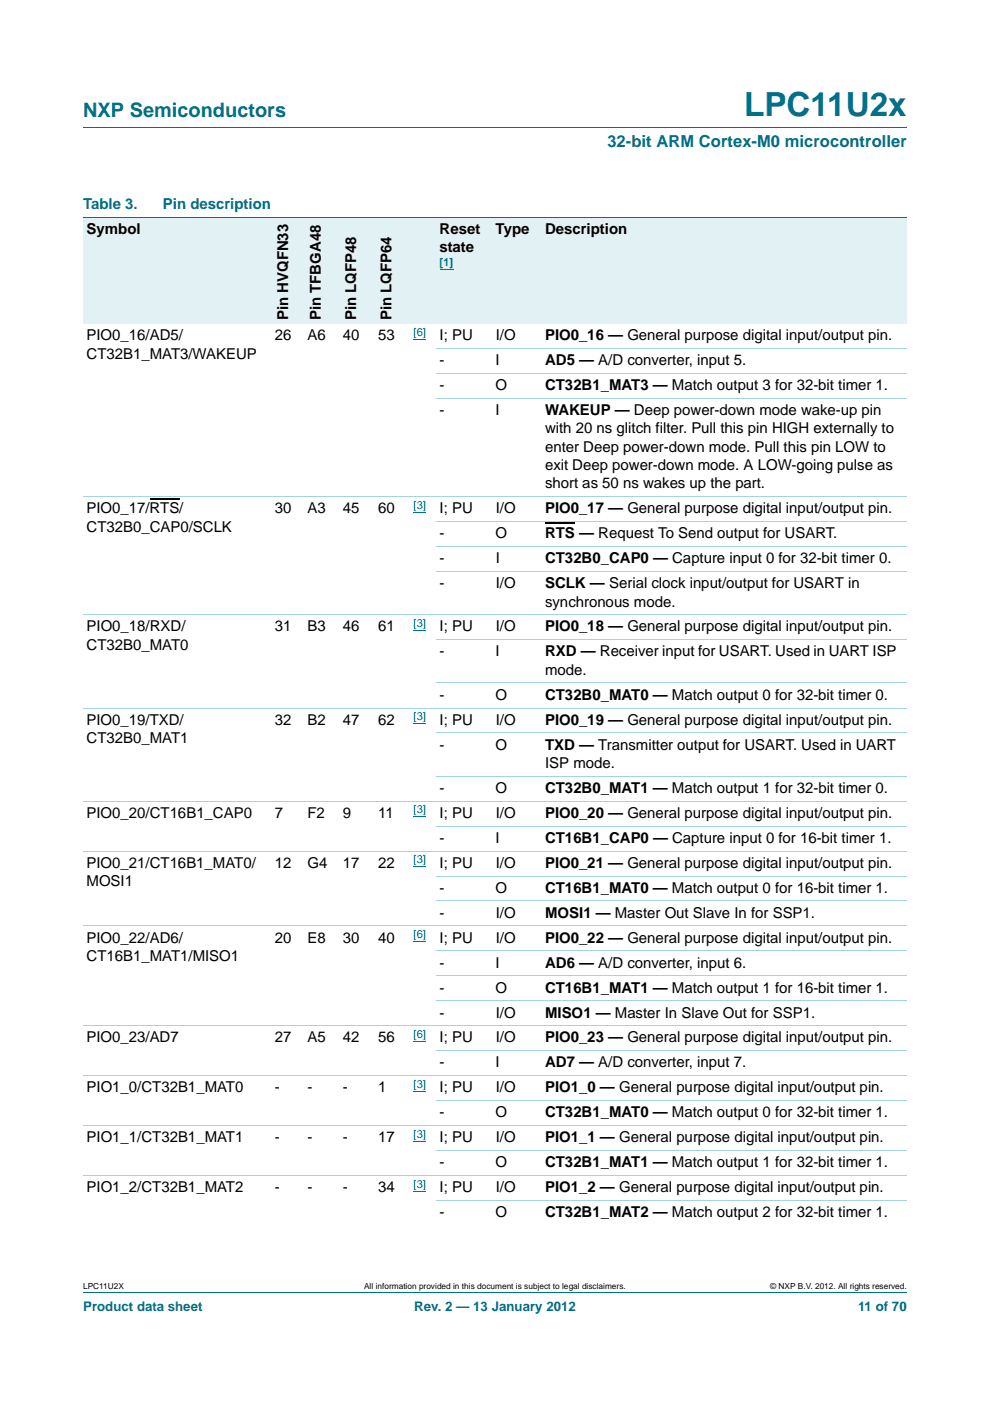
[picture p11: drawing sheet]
<svg xmlns="http://www.w3.org/2000/svg" width="210mm" height="297mm" viewBox="0 0 210 297" stroke-linecap="round" stroke-linejoin="round" font-family="sans-serif">
<defs><g id="words">
<text font-size="7" fill="#00718a" x="157.8" y="24.6">LPC11U2x</text>
<text font-size="4.2" fill="#00718a" x="17.6" y="24.9">NXP Semiconductors</text>
<text font-size="3.5" fill="#00718a" x="128.8" y="31.1">32-bit ARM Cortex-M0 microcontroller</text>
<g font-size="3.2" fill="#00718a">
<text x="17.6" y="44.3">Table 3.</text>
<text x="34.6" y="44.3">Pin description</text>
</g>
<g font-size="3.2">
<text x="18.4" y="49.6">Symbol</text>
<text x="93.2" y="49.6">Reset</text>
<text x="93.2" y="53.4">state</text>
<text x="105.1" y="49.6">Type</text>
<text x="115.6" y="49.6">Description</text>
<text x="61.1" y="67.9" transform="rotate(-90 61.1 67.9)">Pin HVQFN33</text>
<text x="68" y="67.9" transform="rotate(-90 68 67.9)">Pin TFBGA48</text>
<text x="75.5" y="67.9" transform="rotate(-90 75.5 67.9)">Pin LQFP48</text>
<text x="83" y="67.9" transform="rotate(-90 83 67.9)">Pin LQFP64</text>
<text x="18.4" y="72.1">PIO0_16/AD5/</text>
<text x="18.4" y="76">CT32B1_MAT3/WAKEUP</text>
<text x="58.3" y="72.1">26</text>
<text x="65.2" y="72.1">A6</text>
<text x="72.7" y="72.1">40</text>
<text x="80.2" y="72.1">53</text>
<text x="93.2" y="72.1">I; PU</text>
<text x="93.2" y="77.4">-</text>
<text x="105.1" y="77.4">I</text>
<text x="105.1" y="72.1">I/O</text>
<text x="115.6" y="72.1">PIO0_16 — General purpose digital input/output pin.</text>
<text x="115.6" y="77.4">AD5 — A/D converter, input 5.</text>
<text x="93.2" y="82.7">-</text>
<text x="105.1" y="82.7">O</text>
<text x="115.6" y="82.7">CT32B1_MAT3 — Match output 3 for 32-bit timer 1.</text>
<text x="93.2" y="88">-</text>
<text x="105.1" y="88">I</text>
<text x="115.6" y="88">WAKEUP — Deep power-down mode wake-up pin</text>
<text x="115.6" y="91.9">with 20 ns glitch filter. Pull this pin HIGH externally to</text>
<text x="115.6" y="95.8">enter Deep power-down mode. Pull this pin LOW to</text>
<text x="115.6" y="99.7">exit Deep power-down mode. A LOW-going pulse as</text>
<text x="115.6" y="103.5">short as 50 ns wakes up the part.</text>
<text x="18.4" y="108.8">PIO0_17/RTS/</text>
<text x="18.4" y="112.7">CT32B0_CAP0/SCLK</text>
<text x="58.3" y="108.8">30</text>
<text x="65.2" y="108.8">A3</text>
<text x="72.7" y="108.8">45</text>
<text x="80.2" y="108.8">60</text>
<text x="93.2" y="108.8">I; PU</text>
<text x="105.1" y="108.8">I/O</text>
<text x="115.6" y="108.8">PIO0_17 — General purpose digital input/output pin.</text>
<text x="93.2" y="114.1">-</text>
<text x="93.2" y="119.4">-</text>
<text x="105.1" y="114.1">O</text>
<text x="105.1" y="119.4">I</text>
<text x="115.6" y="114.1">RTS — Request To Send output for USART.</text>
<text x="115.6" y="119.4">CT32B0_CAP0 — Capture input 0 for 32-bit timer 0.</text>
<text x="93.2" y="124.7">-</text>
<text x="105.1" y="124.7">I/O</text>
<text x="115.6" y="124.7">SCLK — Serial clock input/output for USART in</text>
<text x="115.6" y="128.6">synchronous mode.</text>
<text x="18.4" y="133.9">PIO0_18/RXD/</text>
<text x="18.4" y="137.8">CT32B0_MAT0</text>
<text x="58.3" y="133.9">31</text>
<text x="65.2" y="133.9">B3</text>
<text x="72.7" y="133.9">46</text>
<text x="80.2" y="133.9">61</text>
<text x="93.2" y="133.9">I; PU</text>
<text x="105.1" y="133.9">I/O</text>
<text x="115.6" y="133.9">PIO0_18 — General purpose digital input/output pin.</text>
<text x="93.2" y="139.2">-</text>
<text x="105.1" y="139.2">I</text>
<text x="115.6" y="139.2">RXD — Receiver input for USART. Used in UART ISP</text>
<text x="115.6" y="143">mode.</text>
<text x="93.2" y="148.3">-</text>
<text x="105.1" y="148.3">O</text>
<text x="115.6" y="148.3">CT32B0_MAT0 — Match output 0 for 32-bit timer 0.</text>
<text x="18.4" y="153.6">PIO0_19/TXD/</text>
<text x="58.3" y="153.6">32</text>
<text x="65.2" y="153.6">B2</text>
<text x="72.7" y="153.6">47</text>
<text x="80.2" y="153.6">62</text>
<text x="93.2" y="153.6">I; PU</text>
<text x="105.1" y="153.6">I/O</text>
<text x="115.6" y="153.6">PIO0_19 — General purpose digital input/output pin.</text>
<text x="18.4" y="157.5">CT32B0_MAT1</text>
<text x="93.2" y="158.9">-</text>
<text x="105.1" y="158.9">O</text>
<text x="115.6" y="158.9">TXD — Transmitter output for USART. Used in UART</text>
<text x="115.6" y="162.8">ISP mode.</text>
<text x="18.4" y="173.4">PIO0_20/CT16B1_CAP0</text>
<text x="58.3" y="173.4">7</text>
<text x="65.2" y="173.4">F2</text>
<text x="72.7" y="173.4">9</text>
<text x="80.2" y="173.4">11</text>
<text x="93.2" y="168.1">-</text>
<text x="93.2" y="173.4">I; PU</text>
<text x="105.1" y="168.1">O</text>
<text x="105.1" y="173.4">I/O</text>
<text x="115.6" y="173.4">PIO0_20 — General purpose digital input/output pin.</text>
<text x="115.6" y="168.1">CT32B0_MAT1 — Match output 1 for 32-bit timer 0.</text>
<text x="93.2" y="178.7">-</text>
<text x="105.1" y="178.7">I</text>
<text x="115.6" y="178.7">CT16B1_CAP0 — Capture input 0 for 16-bit timer 1.</text>
<text x="18.4" y="184">PIO0_21/CT16B1_MAT0/</text>
<text x="58.3" y="184">12</text>
<text x="65.2" y="184">G4</text>
<text x="72.7" y="184">17</text>
<text x="80.2" y="184">22</text>
<text x="93.2" y="184">I; PU</text>
<text x="105.1" y="184">I/O</text>
<text x="115.6" y="184">PIO0_21 — General purpose digital input/output pin.</text>
<text x="18.4" y="187.9">MOSI1</text>
<text x="93.2" y="189.3">-</text>
<text x="105.1" y="189.3">O</text>
<text x="115.6" y="189.3">CT16B1_MAT0 — Match output 0 for 16-bit timer 1.</text>
<text x="93.2" y="194.6">-</text>
<text x="105.1" y="194.6">I/O</text>
<text x="115.6" y="194.6">MOSI1 — Master Out Slave In for SSP1.</text>
<text x="18.4" y="199.9">PIO0_22/AD6/</text>
<text x="18.4" y="203.7">CT16B1_MAT1/MISO1</text>
<text x="58.3" y="199.9">20</text>
<text x="65.2" y="199.9">E8</text>
<text x="72.7" y="199.9">30</text>
<text x="80.2" y="199.9">40</text>
<text x="93.2" y="199.9">I; PU</text>
<text x="105.1" y="199.9">I/O</text>
<text x="115.6" y="199.9">PIO0_22 — General purpose digital input/output pin.</text>
<text x="93.2" y="205.1">-</text>
<text x="105.1" y="205.1">I</text>
<text x="115.6" y="205.1">AD6 — A/D converter, input 6.</text>
<text x="93.2" y="210.4">-</text>
<text x="93.2" y="215.7">-</text>
<text x="105.1" y="210.4">O</text>
<text x="105.1" y="215.7">I/O</text>
<text x="115.6" y="210.4">CT16B1_MAT1 — Match output 1 for 16-bit timer 1.</text>
<text x="115.6" y="215.7">MISO1 — Master In Slave Out for SSP1.</text>
<text x="18.4" y="221">PIO0_23/AD7</text>
<text x="58.3" y="221">27</text>
<text x="65.2" y="221">A5</text>
<text x="72.7" y="221">42</text>
<text x="80.2" y="221">56</text>
<text x="93.2" y="221">I; PU</text>
<text x="105.1" y="221">I/O</text>
<text x="115.6" y="221">PIO0_23 — General purpose digital input/output pin.</text>
<text x="93.2" y="226.3">-</text>
<text x="105.1" y="226.3">I</text>
<text x="115.6" y="226.3">AD7 — A/D converter, input 7.</text>
<text x="18.4" y="231.6">PIO1_0/CT32B1_MAT0</text>
<text x="58.3" y="231.6">-</text>
<text x="65.2" y="231.6">-</text>
<text x="72.7" y="231.6">-</text>
<text x="80.2" y="231.6">1</text>
<text x="93.2" y="231.6">I; PU</text>
<text x="105.1" y="231.6">I/O</text>
<text x="115.6" y="231.6">PIO1_0 — General purpose digital input/output pin.</text>
<text x="93.2" y="236.9">-</text>
<text x="105.1" y="236.9">O</text>
<text x="115.6" y="236.9">CT32B1_MAT0 — Match output 0 for 32-bit timer 1.</text>
<text x="18.4" y="242.2">PIO1_1/CT32B1_MAT1</text>
<text x="58.3" y="242.2">-</text>
<text x="65.2" y="242.2">-</text>
<text x="72.7" y="242.2">-</text>
<text x="80.2" y="242.2">17</text>
<text x="93.2" y="242.2">I; PU</text>
<text x="105.1" y="242.2">I/O</text>
<text x="115.6" y="242.2">PIO1_1 — General purpose digital input/output pin.</text>
<text x="93.2" y="247.5">-</text>
<text x="105.1" y="247.5">O</text>
<text x="115.6" y="247.5">CT32B1_MAT1 — Match output 1 for 32-bit timer 1.</text>
<text x="18.4" y="252.8">PIO1_2/CT32B1_MAT2</text>
<text x="58.3" y="252.8">-</text>
<text x="65.2" y="252.8">-</text>
<text x="72.7" y="252.8">-</text>
<text x="80.2" y="252.8">34</text>
<text x="93.2" y="252.8">I; PU</text>
<text x="105.1" y="252.8">I/O</text>
<text x="115.6" y="252.8">PIO1_2 — General purpose digital input/output pin.</text>
<text x="93.2" y="258.1">-</text>
<text x="105.1" y="258.1">O</text>
<text x="115.6" y="258.1">CT32B1_MAT2 — Match output 2 for 32-bit timer 1.</text>
</g>
<g font-size="2.8" fill="#00718a">
<text x="17.6" y="277.9">Product data sheet</text>
<text x="87.8" y="277.9">Rev. 2 — 13 January 2012</text>
<text x="181.9" y="277.9">11 of 70</text>
</g>
<g font-size="2.4" fill="#00f">
<text x="93.2" y="56.4">[1]</text>
<text x="87.7" y="71.2">[6]</text>
<text x="87.7" y="107.9">[3]</text>
<text x="87.7" y="132.9">[3]</text>
<text x="87.7" y="152.7">[3]</text>
<text x="87.7" y="172.4">[3]</text>
<text x="87.7" y="183">[3]</text>
<text x="87.7" y="198.9">[6]</text>
<text x="87.7" y="220.1">[6]</text>
<text x="87.7" y="230.7">[3]</text>
<text x="87.7" y="241.2">[3]</text>
<text x="87.7" y="251.8">[3]</text>
</g>
<g font-size="1.8">
<text x="17.6" y="273.3">LPC11U2X</text>
<text x="77.2" y="273.3">All information provided in this document is subject to legal disclaimers.</text>
<text x="163.3" y="273.3">© NXP B.V. 2012. All rights reserved.</text>
</g>
</g></defs>
<path d="M17.6 27h174.7M17.6 273.9h174.7" fill="none" stroke="#00718a" stroke-width=".21"/>
<path d="M87.7 71.9h2.6M87.7 108.6h2.6M87.7 133.6h2.6M87.7 153.4h2.6M87.7 173.1h2.6M87.7 183.7h2.6M87.7 199.6h2.6M87.7 220.8h2.6M87.7 231.4h2.6M87.7 241.9h2.6M87.7 252.5h2.6" fill="none" stroke="#00f" stroke-width=".21"/>
<path d="M31.7 105.8h6.3" fill="none" stroke="#000" stroke-width=".23"/>
<path d="M115.6 110.8h6.3" fill="none" stroke="#000" stroke-width=".34"/>
<g fill="#e2f1f4">
<path d="M17.6 46h40v22.6h-40z"/>
<path d="M57.6 46h6.9v22.6h-6.9z"/>
<path d="M64.5 46h7.5v22.6h-7.5z"/>
<path d="M72 46h7.5v22.6h-7.5z"/>
<path d="M79.5 46h7.5v22.6h-7.5z"/>
<path d="M87 46h17.4v22.6h-17.4z"/>
</g>
<path d="M93.2 57.1h2.9" fill="none" stroke="#00f" stroke-width=".21"/>
<g fill="#e2f1f4">
<path d="M104.4 46h10.5v22.6h-10.5z"/>
<path d="M114.9 46h77.4v22.6h-77.4z"/>
</g>
<path d="M17.6 46h174.7" fill="none" stroke="#00718a" stroke-width=".21"/>
<g fill="none" stroke="#a5d5dc" stroke-width=".21">
<path d="M92.5 73.9h99.8M92.5 79.2h99.8M92.5 84.5h99.8M17.6 105.3h174.7M92.5 110.6h99.8M92.5 115.9h99.8M17.6 130.3h174.7M92.5 121.2h99.8M92.5 135.6h99.8M17.6 150.1h174.7M92.5 144.8h99.8M92.5 155.4h99.8"/>
<path d="M17.6 169.9h174.7M92.5 164.6h99.8M92.5 175.2h99.8M17.6 180.4h174.7M17.6 196.3h174.7M92.5 185.7h99.8M92.5 191h99.8M17.6 217.5h174.7M92.5 201.6h99.8M92.5 206.9h99.8M92.5 212.2h99.8M17.6 228.1h174.7"/>
<path d="M17.6 238.7h174.7M92.5 222.8h99.8M92.5 233.4h99.8M17.6 249.2h174.7M92.5 243.9h99.8M92.5 254.5h99.8"/>
</g>
<use href="#words"/>
</svg>
